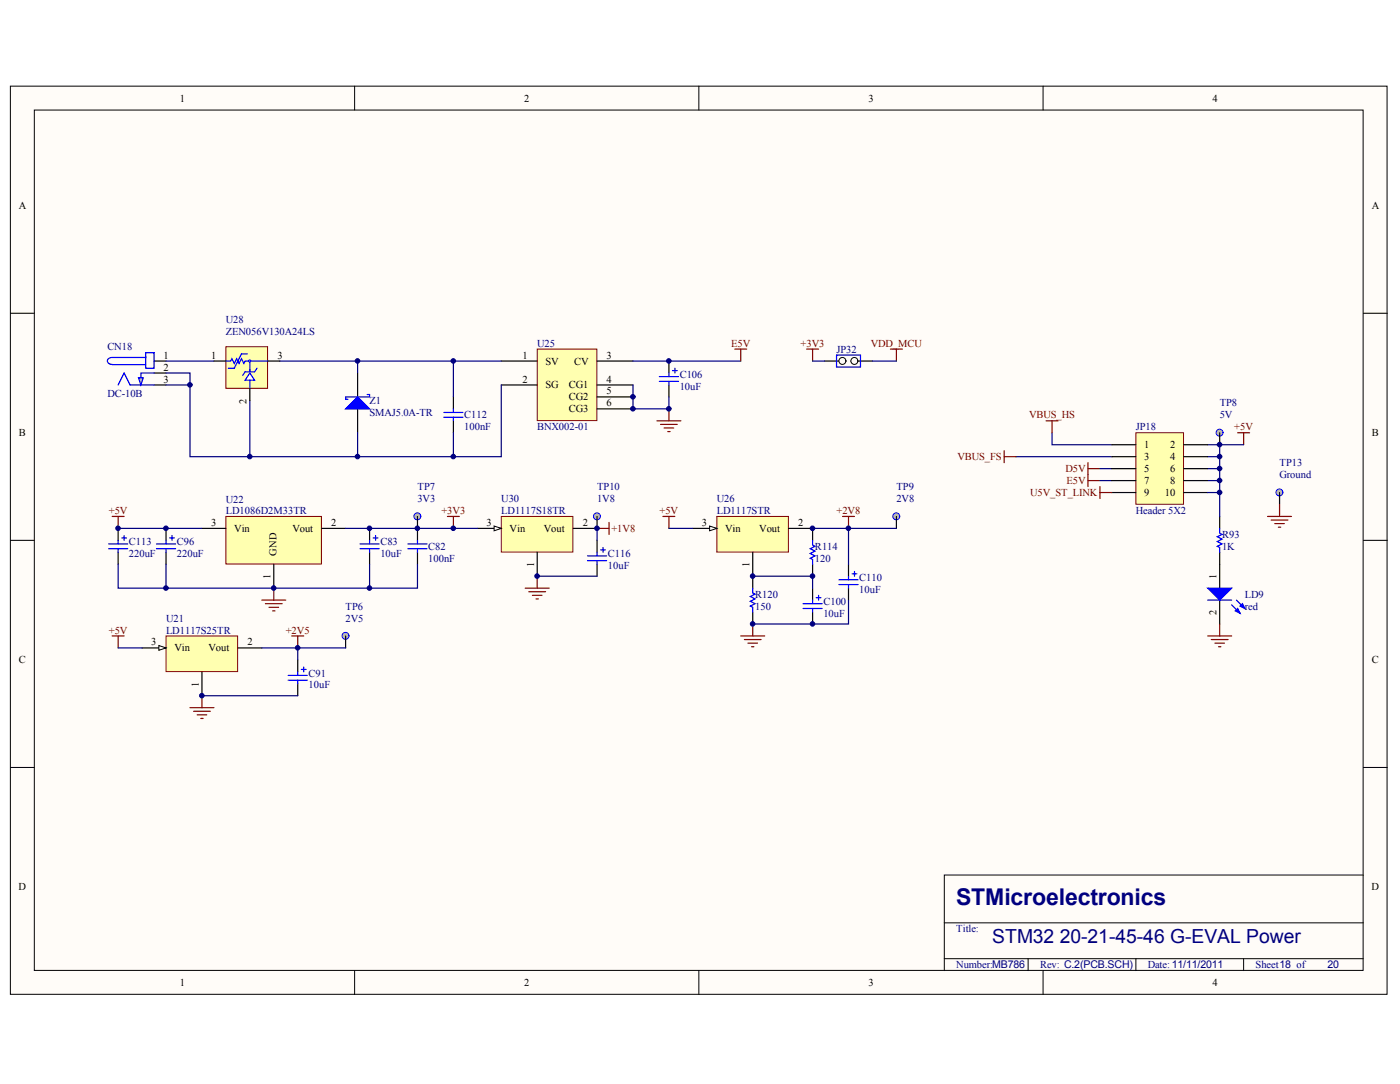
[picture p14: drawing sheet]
<svg xmlns="http://www.w3.org/2000/svg" width="279mm" height="216mm" viewBox="0 0 279 216" stroke-linecap="round" stroke-linejoin="round" font-family="sans-serif">
<defs><g id="words">
<text font-size="4.6" fill="#000080" x="190.6" y="180.3">STMicroelectronics</text>
<text font-size="3.9" fill="#000080" x="197.8" y="187.8">STM32 20-21-45-46 G-EVAL Power</text>
<g font-size="2.1">
<text x="35.9" y="20.2">1</text>
<text x="104.5" y="20.2">2</text>
<text x="173.1" y="20.2">3</text>
<text x="241.7" y="20.2">4</text>
<text x="3.7" y="41.6">A</text>
<text x="273.4" y="41.6">A</text>
<text x="32.6" y="71.4">1</text>
<text x="42.1" y="71.4">1</text>
<text x="55.3" y="71.4">3</text>
<text x="104.1" y="71.4">1</text>
<text x="120.9" y="71.4">3</text>
<text x="32.6" y="76.2">3</text>
<text x="32.6" y="73.8">2</text>
<text x="104.1" y="76.2">2</text>
<text x="108.7" y="72.6">SV</text>
<text x="108.7" y="77.4">SG</text>
<text x="113.4" y="77.4">CG1</text>
<text x="114.5" y="72.6">CV</text>
<text x="120.9" y="76.2">4</text>
<text x="49.2" y="80.4" transform="rotate(-90 49.2 80.4)">2</text>
<text x="113.4" y="79.8">CG2</text>
<text x="113.4" y="82.1">CG3</text>
<text x="120.9" y="78.6">5</text>
<text x="120.9" y="80.9">6</text>
<text x="3.8" y="86.9">B</text>
<text x="228.1" y="89.3">1</text>
<text x="233.2" y="89.3">2</text>
<text x="273.4" y="86.9">B</text>
<text x="228.1" y="91.7">3</text>
<text x="228.1" y="94">5</text>
<text x="233.2" y="91.7">4</text>
<text x="233.2" y="94">6</text>
<text x="228.1" y="96.4">7</text>
<text x="228.1" y="98.8">9</text>
<text x="232.2" y="98.8">10</text>
<text x="233.2" y="96.4">8</text>
<text x="42.1" y="104.8">3</text>
<text x="46.7" y="105.9">Vin</text>
<text x="58.3" y="105.9">Vout</text>
<text x="66" y="104.8">2</text>
<text x="97" y="104.8">3</text>
<text x="101.6" y="105.9">Vin</text>
<text x="108.4" y="105.9">Vout</text>
<text x="116.1" y="104.8">2</text>
<text x="139.9" y="104.8">3</text>
<text x="144.5" y="105.9">Vin</text>
<text x="151.3" y="105.9">Vout</text>
<text x="159.1" y="104.8">2</text>
<text x="55.1" y="110.7" transform="rotate(-90 55.1 110.7)">GND</text>
<text x="106.4" y="113" transform="rotate(-90 106.4 113)">1</text>
<text x="149.4" y="113" transform="rotate(-90 149.4 113)">1</text>
<text x="53.9" y="115.4" transform="rotate(-90 53.9 115.4)">1</text>
<text x="242.5" y="115.2" transform="rotate(-90 242.5 115.2)">1</text>
<text x="242.5" y="122.5" transform="rotate(-90 242.5 122.5)">2</text>
<text x="30.1" y="128.6">3</text>
<text x="34.8" y="129.7">Vin</text>
<text x="41.6" y="129.7">Vout</text>
<text x="49.3" y="128.6">2</text>
<text x="3.8" y="132.1">C</text>
<text x="39.6" y="136.8" transform="rotate(-90 39.6 136.8)">1</text>
<text x="273.4" y="132.1">C</text>
<text x="3.7" y="177.3">D</text>
<text x="273.4" y="177.3">D</text>
<text x="35.9" y="196.4">1</text>
<text x="104.5" y="196.4">2</text>
<text x="173.1" y="196.4">3</text>
<text x="241.7" y="196.4">4</text>
</g>
<g font-size="2.1" fill="#000080">
<text x="45" y="64.3">U28</text>
<text x="21.4" y="69.8">CN18</text>
<text x="45" y="66.7">ZEN056V130A24LS</text>
<text x="107.1" y="69">U25</text>
<text x="166.7" y="70.2">JP32</text>
<text x="135.5" y="75.2">C106</text>
<text x="135.5" y="77.6">10uF</text>
<text x="21.4" y="79">DC-10B</text>
<text x="73.7" y="80.5">Z1</text>
<text x="73.7" y="82.8">SMAJ5.0A-TR</text>
<text x="92.5" y="83.3">C112</text>
<text x="243.1" y="80.9">TP8</text>
<text x="243.1" y="83.3">5V</text>
<text x="92.5" y="85.7">100nF</text>
<text x="107.1" y="85.7">BNX002-01</text>
<text x="226.4" y="85.7">JP18</text>
<text x="255" y="92.8">TP13</text>
<text x="255" y="95.2">Ground</text>
<text x="45" y="100.2">U22</text>
<text x="83.2" y="97.6">TP7</text>
<text x="83.2" y="100">3V3</text>
<text x="99.9" y="100">U30</text>
<text x="119" y="97.6">TP10</text>
<text x="119" y="100">1V8</text>
<text x="142.9" y="100">U26</text>
<text x="178.7" y="97.6">TP9</text>
<text x="178.7" y="100">2V8</text>
<text x="45" y="102.4">LD1086D2M33TR</text>
<text x="99.9" y="102.4">LD1117S18TR</text>
<text x="142.9" y="102.4">LD1117STR</text>
<text x="226.4" y="102.4">Header 5X2</text>
<text x="243.6" y="107.1">R93</text>
<text x="25.7" y="108.6">C113</text>
<text x="25.7" y="110.9">220uF</text>
<text x="35.2" y="108.6">C96</text>
<text x="35.2" y="110.9">220uF</text>
<text x="75.8" y="108.6">C83</text>
<text x="75.8" y="110.9">10uF</text>
<text x="85.4" y="109.5">C82</text>
<text x="85.4" y="111.9">100nF</text>
<text x="121.2" y="110.9">C116</text>
<text x="121.2" y="113.3">10uF</text>
<text x="162.4" y="109.5">R114</text>
<text x="162.4" y="111.9">120</text>
<text x="243.6" y="109.5">1K</text>
<text x="150.5" y="119">R120</text>
<text x="171.3" y="115.7">C110</text>
<text x="171.3" y="118.1">10uF</text>
<text x="248.1" y="119">LD9</text>
<text x="33.1" y="123.8">U21</text>
<text x="68.9" y="121.4">TP6</text>
<text x="68.9" y="123.8">2V5</text>
<text x="150.5" y="121.4">150</text>
<text x="164.1" y="120.5">C100</text>
<text x="164.1" y="122.8">10uF</text>
<text x="248.1" y="121.4">red</text>
<text x="33.1" y="126.2">LD1117S25TR</text>
<text x="61.5" y="134.7">C91</text>
<text x="61.5" y="137.1">10uF</text>
<text x="190.6" y="185.7">Title:</text>
<text x="190.6" y="192.8">Number:MB786</text>
<text x="207.3" y="192.8">Rev: C.2(PCB.SCH)</text>
<text x="228.8" y="192.8">Date: 11/11/2011</text>
<text x="250.3" y="192.8">Sheet18 of</text>
<text x="264.6" y="192.9">20</text>
</g>
<g font-size="2.1" fill="#800000">
<text x="145.8" y="69">E5V</text>
<text x="159.6" y="69">+3V3</text>
<text x="173.6" y="69">VDD_MCU</text>
<text x="205.1" y="83.3">VBUS_HS</text>
<text x="246" y="85.7">+5V</text>
<text x="190.8" y="91.7">VBUS_FS</text>
<text x="212.4" y="94">D5V</text>
<text x="205.3" y="98.8">U5V_ST_LINK</text>
<text x="212.6" y="96.4">E5V</text>
<text x="21.7" y="102.4">+5V</text>
<text x="88" y="102.4">+3V3</text>
<text x="121.9" y="105.9">+1V8</text>
<text x="131.5" y="102.4">+5V</text>
<text x="166.7" y="102.4">+2V8</text>
<text x="21.7" y="126.2">+5V</text>
<text x="57" y="126.2">+2V5</text>
</g>
</g></defs>
<g fill="#fffcf8" stroke="#000" stroke-width=".2">
<path d="M2.1 17.2h274.4v180.8h-274.4z"/>
<path d="M6.8 21.9h264.9v171.4h-264.9z"/>
</g>
<g fill="none" stroke="#000" stroke-width=".2">
<path d="M70.7 17.2v4.7M139.3 17.2v4.7M207.9 17.2v4.7M2.1 62.4h4.7M271.7 62.4h4.8M2.1 107.6h4.7M271.7 107.6h4.8M2.1 152.9h4.7M271.7 152.9h4.8M271.7 174.3h-83.5v19M70.7 193.3v4.8M139.3 193.3v4.8"/>
<path d="M188.2 183.8h83.5M188.2 190.9h83.5M204.9 190.9v2.4M207.9 193.3v4.8M226.4 190.9v2.4M247.9 190.9v2.4"/>
</g>
<path d="M45 102.9h19.1v9.4h-19.1z" fill="#ffffb0" stroke="#800000" stroke-width=".2"/>
<path d="M23.5 105.2v2.4M23.5 110v2.4M40.3 105.2h4.7M54.6 112.4v4.7M64.1 105.2h4.8M73.7 105.2v2.4M73.7 110v2.4M83.2 105.2v2.4M83.2 110v2.4" fill="none" stroke="#000" stroke-width=".24"/>
<g fill="none" stroke="#00f" stroke-width=".24">
<path d="M21.6 108.3h3.9M21.6 109.3h3.9M23.5 107.6v.7M23.5 109.3v.7M24.3 107.1h.9M24.7 106.7v.9M71.8 108.3h3.8M71.8 109.3h3.8M73.7 107.6v.7M73.7 109.3v.7M74.4 107.1h.9M74.9 106.7v.9"/>
<path d="M81.3 108.3h3.8M81.3 109.3h3.8M83.2 107.6v.7M83.2 109.3v.7"/>
</g>
<path d="M23.5 112.4v4.7h59.7v-4.7M23.5 105.2h16.8M73.7 112.4v4.7" fill="none" stroke="#000080" stroke-width=".24"/>
<path d="M22.4 102.9h2.3M23.5 102.9v2.3M52.2 119.5h4.8M54.6 117.1v2.4M52.9 120.2h3.3M53.6 121h1.9M54.3 121.7h.5" fill="none" stroke="#800000" stroke-width=".24"/>
<circle cx="83.2" cy="102.8" r=".69" fill="#c0c0c0" stroke="#00f" stroke-width=".2"/>
<path d="M83.2 102.9v2.3" fill="none" stroke="#000" stroke-width=".24"/>
<path d="M107.1 69.5h11.9v14.3h-11.9z" fill="#ffffb0" stroke="#800000" stroke-width=".2"/>
<path d="M99.9 71.9h7.2M99.9 76.7h7.2M119 71.9h7.2M119 76.7h7.2M119 79.1h7.2M133.3 71.9v2.4M133.3 76.7v2.4M119 81.4h7.2" fill="none" stroke="#000" stroke-width=".24"/>
<path d="M131.4 75h3.8M131.4 76h3.8M133.3 74.3v.7M133.3 76v.7M134 73.8h1M134.5 73.3v1" fill="none" stroke="#00f" stroke-width=".24"/>
<path d="M126.2 76.7v4.7h7.1v-2.3M126.2 71.9h21.4" fill="none" stroke="#000080" stroke-width=".24"/>
<path d="M146.5 69.5h2.3M147.6 69.5v2.4M130.9 83.8h4.8M131.7 84.5h3.3M132.4 85.2h1.9M133.1 86h.5M133.3 81.4v2.4" fill="none" stroke="#800000" stroke-width=".24"/>
<circle cx="243.1" cy="86.2" r=".69" fill="#c0c0c0" stroke="#00f" stroke-width=".2"/>
<path d="M243.1 86.2v2.4M243.1 102.9v2.3M243.1 110v7.1M243.1 119.5v4.8" fill="none" stroke="#000" stroke-width=".24"/>
<path d="M246.7 86.2h2.4M247.9 86.2v2.4M240.7 126.7h4.8M241.4 127.4h3.4M242.2 128.1h1.9M242.9 128.8h.4M243.1 124.3v2.4" fill="none" stroke="#800000" stroke-width=".24"/>
<path d="M240.7 119.5h4.8M243.1 105.2v1l.5 .2-1 .5 1 .5-1 .5 1 .4-1 .5 .5 .2v1M246.4 119.5l1.7 1.7M245.5 120.5l1.7 1.6" fill="none" stroke="#00f" stroke-width=".24"/>
<g fill="#00f" stroke="#00f" stroke-width=".24">
<path d="M240.7 117.1h4.8l-2.4 2.4z"/>
<path d="M246.2 121.7l.5-.5 .5 .9z"/>
<path d="M247.2 120.7l.4-.5 .5 1z"/>
</g>
<circle cx="255" cy="98.1" r=".69" fill="#c0c0c0" stroke="#00f" stroke-width=".2"/>
<path d="M30.7 71.9h2.4M30.7 76.7h2.4M30.7 74.3h2.4M255 98.1v2.4" fill="none" stroke="#000" stroke-width=".24"/>
<path d="M252.7 102.9h4.7M253.4 103.6h3.3M254.1 104.3h1.9M254.8 105h.5M255 100.5v2.4" fill="none" stroke="#800000" stroke-width=".24"/>
<path d="M25.9 76.7h4.8M29 70.2h1.7v3.1h-1.7zM29 71v.2h-6.6a.72 .72 0 0 0-1 .7 .72 .72 0 0 0 1 .7h6.6" fill="none" stroke="#00f" stroke-width=".24"/>
<path d="M27.6 75.2h1l-.5 1.5z" fill="#c0c0c0" stroke="#00f" stroke-width=".24"/>
<path d="M30.7 74.3h-2.6v.9" fill="none" stroke="#00f" stroke-width=".24"/>
<g fill="#c0c0c0" stroke="#00f" stroke-width=".24">
<path d="M24.7 74.3l1.2 2.4z"/>
<path d="M24.7 74.3l-1.2 2.4z"/>
</g>
<path d="M71.3 74.3v4.8M90.4 79.1v2.3M71.3 81.4v4.8M90.4 83.8v2.4" fill="none" stroke="#000" stroke-width=".24"/>
<path d="M68.9 81.4l2.4-2.3 2.4 2.3z" fill="#00f" stroke="#00f" stroke-width=".24"/>
<path d="M73.2 78.6h.5v.5h-4.8v.4h.5M88.5 83.1h3.8M88.5 82.1h3.8M90.4 81.4v.7M90.4 83.1v.7" fill="none" stroke="#00f" stroke-width=".24"/>
<path d="M33.1 74.3h4.8v2.4h-4.8M33.1 71.9h9.5M37.9 76.7v14.3h11.9v-11.2M55.8 71.9h44.1M71.3 71.9v2.4M90.4 71.9v7.2M99.9 76.7v14.3h-50.1M71.3 86.2v4.8M90.4 86.2v4.8" fill="none" stroke="#000080" stroke-width=".24"/>
<path d="M45 69.1h8.3v8.2h-8.3z" fill="#ffffb0" stroke="#800000" stroke-width=".2"/>
<path d="M45 71.9h1l.2-.5 .5 1 .5-1 .5 1 .4-1 .5 1 .2-.5h1M48.1 70.5l-1.4 2.8" fill="none" stroke="#00f" stroke-width=".24"/>
<path d="M49.8 74.3l1 1.4h-2z" fill="#fff" stroke="#00f" stroke-width=".24"/>
<path d="M45.5 73.3h1.2M48.1 70.5h1.2M49.8 75.7v1.7M51.2 73.3l-.4 .8h-2l-.4 .7M53.4 71.9h-3.6v2.2" fill="none" stroke="#00f" stroke-width=".24"/>
<path d="M42.6 71.9h2.4M49.8 77.4v2.4M53.4 71.9h2.4" fill="none" stroke="#000" stroke-width=".24"/>
<circle cx="49.8" cy="71.9" r=".21" fill="#c0c0c0" stroke="#00f" stroke-width=".2"/>
<path d="M216.9 92.1v4.8M216.9 93.3h2.3M216.9 95.7h2.3M89.2 102.9h2.4M90.4 102.9v2.3" fill="none" stroke="#800000" stroke-width=".24"/>
<path d="M202.5 91h19.1M209.7 86.2v2.4h11.9M219.2 93.3h2.4M240.7 88.6h7.2M243.1 93.3v9.6" fill="none" stroke="#000080" stroke-width=".24"/>
<path d="M33.1 126.7h14.3v7.1h-14.3z" fill="#ffffb0" stroke="#800000" stroke-width=".2"/>
<path d="M28.3 129h4.8" fill="none" stroke="#000" stroke-width=".24"/>
<path d="M31.7 128.6l1.4 .4-1.4 .5z" fill="#fffcf8" stroke="#000" stroke-width=".2"/>
<path d="M40.3 133.8v4.8M47.4 129h4.8M59.3 131.4v2.4M59.3 136.2v2.4" fill="none" stroke="#000" stroke-width=".24"/>
<path d="M22.4 126.7h2.3M23.5 126.7v2.3M40.3 138.6v2.3M58.2 126.7h2.3M59.3 126.7v2.3M37.9 140.9h4.7M38.6 141.7h3.3M39.3 142.4h1.9M40 143.1h.5" fill="none" stroke="#800000" stroke-width=".24"/>
<path d="M57.4 134.5h3.9M57.4 135.5h3.9M59.3 133.8v.7M59.3 135.5v.7M60.1 133.3h.9M60.5 132.9v.9" fill="none" stroke="#00f" stroke-width=".24"/>
<path d="M52.2 129h7.1v2.4" fill="none" stroke="#000080" stroke-width=".24"/>
<circle cx="68.9" cy="126.6" r=".69" fill="#c0c0c0" stroke="#00f" stroke-width=".2"/>
<path d="M33.1 105.2v2.4M33.1 110v2.4M68.9 126.7v2.3" fill="none" stroke="#000" stroke-width=".24"/>
<path d="M219.2 95.7h2.4M240.7 91h2.4M240.7 95.7h2.4M243.1 88.6v4.7h-2.4M33.1 112.4v4.7M23.5 129h4.8M40.3 138.6h19M59.3 129h9.6" fill="none" stroke="#000080" stroke-width=".24"/>
<path d="M31.2 108.3h3.8M31.2 109.3h3.8M33.1 107.6v.7M33.1 109.3v.7M33.8 107.1h1M34.3 106.7v.9" fill="none" stroke="#00f" stroke-width=".24"/>
<path d="M200.1 89.8v2.3M200.1 91h2.4M208.5 83.8h2.4M209.7 83.8v2.4" fill="none" stroke="#800000" stroke-width=".24"/>
<path d="M99.9 102.9h14.3v7.1h-14.3z" fill="#ffffb0" stroke="#800000" stroke-width=".2"/>
<path d="M95.1 105.2h4.8" fill="none" stroke="#000" stroke-width=".24"/>
<path d="M98.5 104.8l1.4 .4-1.4 .5z" fill="#fffcf8" stroke="#000" stroke-width=".2"/>
<path d="M107.1 110v4.8M114.2 105.2h4.8M119 107.6v2.4M119 112.4v2.4" fill="none" stroke="#000" stroke-width=".24"/>
<path d="M104.7 117.1h4.8M105.4 117.9h3.3M106.1 118.6h1.9M106.8 119.3h.5M107.1 114.8v2.3M119 105.2h2.4M121.4 104.1v2.3" fill="none" stroke="#800000" stroke-width=".24"/>
<path d="M117.1 110.7h3.8M117.1 111.7h3.8M119 110v.7M119 111.7v.7M119.7 109.5h1M120.2 109v1" fill="none" stroke="#00f" stroke-width=".24"/>
<path d="M68.9 105.2h26.2M107.1 114.8h11.9M119 105.2v2.4" fill="none" stroke="#000080" stroke-width=".24"/>
<path d="M142.9 102.9h14.2v7.1h-14.2z" fill="#ffffb0" stroke="#800000" stroke-width=".2"/>
<path d="M138.1 105.2h4.8" fill="none" stroke="#000" stroke-width=".24"/>
<path d="M141.4 104.8l1.5 .4-1.5 .5z" fill="#fffcf8" stroke="#000" stroke-width=".2"/>
<path d="M150 110v4.8M157.2 105.2h4.8M169.1 112.4v2.4M169.1 117.1v2.4" fill="none" stroke="#000" stroke-width=".24"/>
<path d="M132.1 102.9h2.4M133.3 102.9v2.3M167.9 102.9h2.4M169.1 102.9v2.3M147.6 126.7h4.8M148.4 127.4h3.3M149.1 128.1h1.9M149.8 128.8h.5M150 124.3v2.4" fill="none" stroke="#800000" stroke-width=".24"/>
<path d="M167.2 115.5h3.8M167.2 116.4h3.8M169.1 114.8v.7M169.1 116.4v.7M169.8 114.3h1M170.3 113.8v1" fill="none" stroke="#00f" stroke-width=".24"/>
<path d="M162 105.2h7.1v7.2" fill="none" stroke="#000080" stroke-width=".24"/>
<circle cx="178.6" cy="102.8" r=".69" fill="#c0c0c0" stroke="#00f" stroke-width=".2"/>
<path d="M150 114.8v2.3M162 105.2v2.4M162 112.4v2.4M162 117.1v2.4M178.7 102.9v2.3M150 121.9v2.4M162 121.9v2.4" fill="none" stroke="#000" stroke-width=".24"/>
<path d="M133.3 105.2h4.8M150 114.8h12v2.3M169.1 119.5v4.8h-19.1M169.1 105.2h9.6" fill="none" stroke="#000080" stroke-width=".24"/>
<path d="M150 117.1v1l.5 .2-.9 .5 .9 .5-.9 .5 .9 .4-.9 .5 .4 .3v.9M162 107.6v1l.4 .2-.9 .5 .9 .5-.9 .4 .9 .5-.9 .5 .5 .2v1M162 119.5v.7M162.7 119h.9M163.2 118.6v.9M160.1 120.2h3.8M160.1 121.2h3.8M162 121.2v.7" fill="none" stroke="#00f" stroke-width=".24"/>
<circle cx="119" cy="102.8" r=".69" fill="#c0c0c0" stroke="#00f" stroke-width=".2"/>
<path d="M164.4 71.9h4.2M119 102.9v2.3" fill="none" stroke="#000" stroke-width=".24"/>
<path d="M160.8 69.5h2.4M162 69.5v2.4M177.5 69.5h2.4M178.7 69.5v2.4" fill="none" stroke="#800000" stroke-width=".24"/>
<circle cx="167.9" cy="71.9" r=".69" fill="#fffcf8" stroke="#000" stroke-width=".2"/>
<path d="M169.6 71.9h4.3" fill="none" stroke="#000" stroke-width=".24"/>
<circle cx="170.3" cy="71.9" r=".69" fill="#fffcf8" stroke="#000" stroke-width=".2"/>
<path d="M166.7 70.7h4.8v2.4h-4.8z" fill="none" stroke="#00f" stroke-width=".24"/>
<path d="M162 71.9h2.4M173.9 71.9h4.8" fill="none" stroke="#000080" stroke-width=".24"/>
<path d="M226.4 86.2h9.5v14.2h-9.5z" fill="#ffffb0" stroke="#800000" stroke-width=".2"/>
<path d="M221.6 88.6h4.8M221.6 91h4.8M221.6 93.3h4.8M221.6 95.7h4.8M221.6 98.1h4.8M235.9 88.6h4.8M235.9 91h4.8M235.9 93.3h4.8M235.9 95.7h4.8M235.9 98.1h4.8" fill="none" stroke="#000" stroke-width=".24"/>
<path d="M240.7 98.1h2.4" fill="none" stroke="#000080" stroke-width=".24"/>
<path d="M219.2 96.9v2.4M219.2 98.1h2.4" fill="none" stroke="#800000" stroke-width=".24"/>
<g fill="#000080" stroke="#000080" stroke-width=".2">
<circle cx="23.5" cy="105.2" r=".45"/>
<circle cx="33.1" cy="117.1" r=".45"/>
<circle cx="33.1" cy="105.2" r=".45"/>
<circle cx="37.8" cy="76.6" r=".45"/>
<circle cx="40.2" cy="138.5" r=".45"/>
<circle cx="49.8" cy="90.9" r=".45"/>
<circle cx="54.5" cy="117.1" r=".45"/>
<circle cx="59.3" cy="129" r=".45"/>
<circle cx="71.3" cy="90.9" r=".45"/>
<circle cx="71.3" cy="71.9" r=".45"/>
<circle cx="73.6" cy="117.1" r=".45"/>
<circle cx="73.6" cy="105.2" r=".45"/>
<circle cx="83.2" cy="105.2" r=".45"/>
<circle cx="90.3" cy="105.2" r=".45"/>
<circle cx="90.3" cy="90.9" r=".45"/>
<circle cx="90.3" cy="71.9" r=".45"/>
<circle cx="107.1" cy="114.7" r=".45"/>
<circle cx="119" cy="105.2" r=".45"/>
<circle cx="126.1" cy="81.4" r=".45"/>
<circle cx="126.1" cy="79" r=".45"/>
<circle cx="133.3" cy="81.4" r=".45"/>
<circle cx="133.3" cy="71.9" r=".45"/>
<circle cx="150" cy="124.3" r=".45"/>
<circle cx="150" cy="114.7" r=".45"/>
<circle cx="161.9" cy="124.3" r=".45"/>
<circle cx="161.9" cy="114.7" r=".45"/>
<circle cx="161.9" cy="105.2" r=".45"/>
<circle cx="169.1" cy="105.2" r=".45"/>
<circle cx="243.1" cy="98.1" r=".45"/>
<circle cx="243.1" cy="95.7" r=".45"/>
<circle cx="243.1" cy="93.3" r=".45"/>
<circle cx="243.1" cy="90.9" r=".45"/>
<circle cx="243.1" cy="88.6" r=".45"/>
</g>
<use href="#words"/>
</svg>
